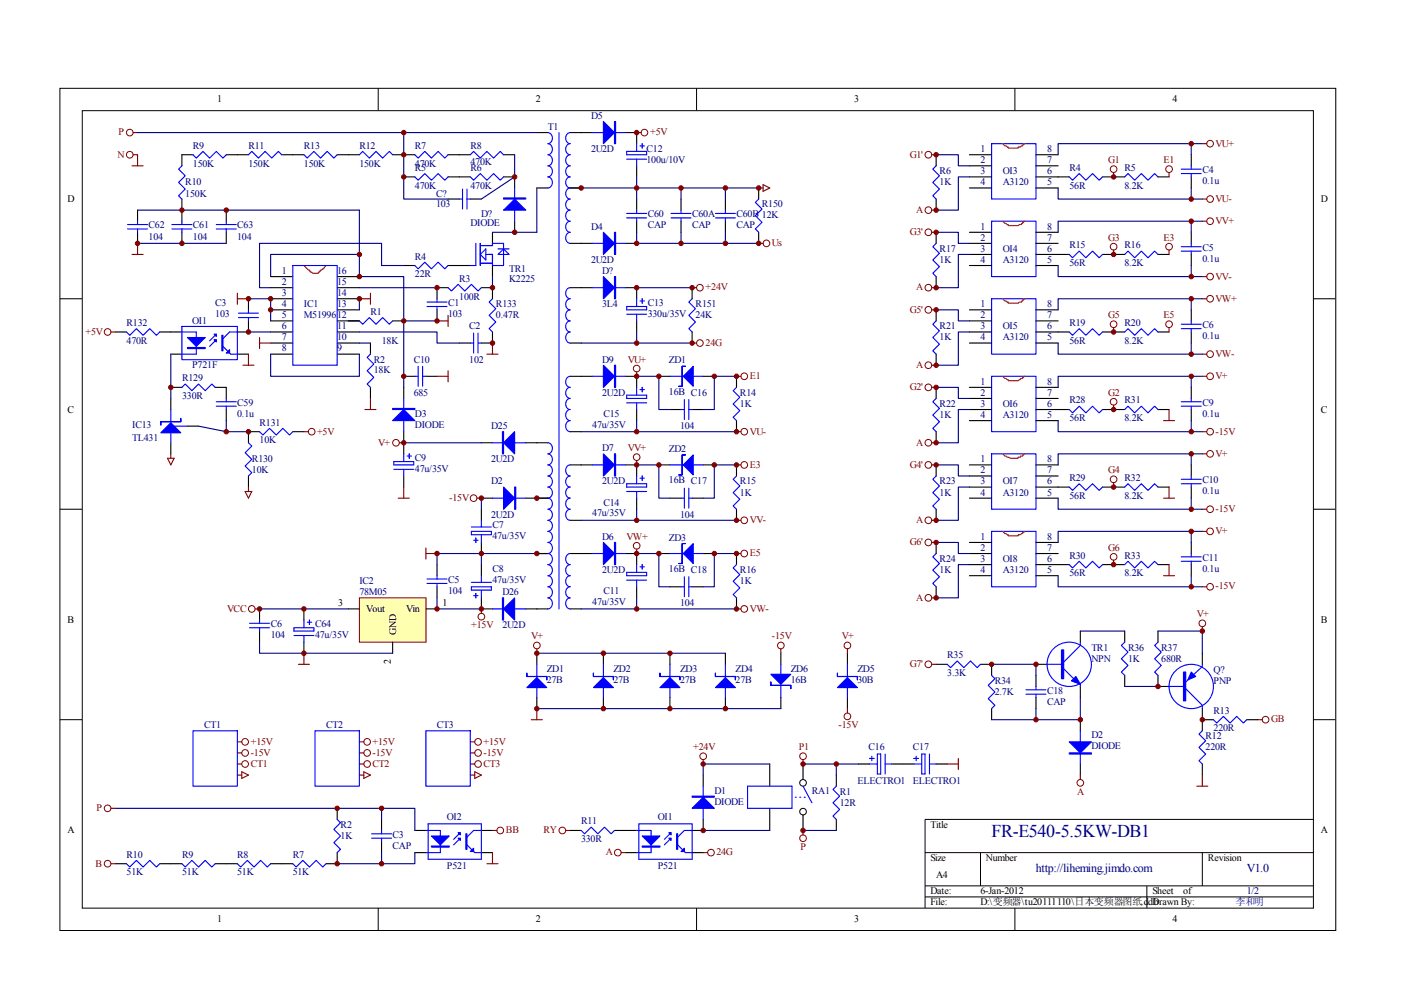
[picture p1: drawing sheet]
<svg xmlns="http://www.w3.org/2000/svg" width="297mm" height="210mm" viewBox="0 0 297 210" stroke-linecap="round" stroke-linejoin="round" font-family="sans-serif">
<defs><g id="words">
<text font-size="3.8" fill="#000080" x="210.2" y="177.5">FR-E540-5.5KW-DB1</text>
<g font-size="2.5" fill="#000080">
<text x="219.6" y="184.8">http://liheming.jimdo.com</text>
<text x="264.3" y="184.8">V1.0</text>
</g>
<g font-size="2.1">
<text x="46.1" y="21.7">1</text>
<text x="113.6" y="21.7">2</text>
<text x="181.1" y="21.7">3</text>
<text x="248.6" y="21.7">4</text>
<text x="14.3" y="42.8">D</text>
<text x="280.1" y="42.8">D</text>
<text x="14.3" y="87.5">C</text>
<text x="280.1" y="87.5">C</text>
<text x="71.7" y="128.5">3</text>
<text x="77.6" y="129.7">Vout</text>
<text x="86.1" y="129.7">Vin</text>
<text x="93.8" y="128.5">1</text>
<text x="14.3" y="132.1">B</text>
<text x="84" y="134.7" transform="rotate(-90 84 134.7)">GND</text>
<text x="280.1" y="132.1">B</text>
<text x="82.9" y="140.8" transform="rotate(-90 82.9 140.8)">2</text>
<text x="14.3" y="176.7">A</text>
<text x="197.3" y="175.5">Title</text>
<text x="280.1" y="176.7">A</text>
<text x="197.3" y="182.6">Size</text>
<text x="209" y="182.6">Number</text>
<text x="256.1" y="182.6">Revision</text>
<text x="197.3" y="189.6">Date:</text>
<text x="197.3" y="192">File:</text>
<text x="198.5" y="186.1">A4</text>
<text x="207.9" y="189.6">6-Jan-2012</text>
<text x="207.9" y="192">D:\变频器\tu20111110\日本变频器图纸.ddb</text>
<text x="244.3" y="189.6">Sheet</text>
<text x="244.3" y="192">Drawn By:</text>
<text x="250.9" y="189.6">of</text>
<text x="46.1" y="195.5">1</text>
<text x="113.6" y="195.5">2</text>
<text x="181.1" y="195.5">3</text>
<text x="248.6" y="195.5">4</text>
</g>
<g font-size="2.1" fill="#800000">
<text x="25.1" y="28.7">P</text>
<text x="137.8" y="28.7">+5V</text>
<text x="24.9" y="33.5">N</text>
<text x="192.9" y="33.5">G1'</text>
<text x="234.9" y="34.6">G1</text>
<text x="246.7" y="34.6">E1</text>
<text x="257.7" y="31.1">VU+</text>
<text x="194.2" y="45.1">A</text>
<text x="257.7" y="42.8">VU-</text>
<text x="257.7" y="47.5">VV+</text>
<text x="163.7" y="52.2">Us</text>
<text x="192.9" y="49.9">G3'</text>
<text x="234.9" y="51.1">G3</text>
<text x="246.7" y="51.1">E3</text>
<text x="257.7" y="59.3">VV-</text>
<text x="149.6" y="61.6">+24V</text>
<text x="194.2" y="61.6">A</text>
<text x="257.7" y="63.9">VW+</text>
<text x="18.1" y="71">+5V</text>
<text x="192.9" y="66.3">G5'</text>
<text x="234.9" y="67.5">G5</text>
<text x="246.7" y="67.5">E5</text>
<text x="133.1" y="76.9">VU+</text>
<text x="149.6" y="73.3">24G</text>
<text x="257.7" y="75.7">VW-</text>
<text x="159" y="80.4">E1</text>
<text x="192.9" y="82.7">G2'</text>
<text x="194.2" y="78.1">A</text>
<text x="234.9" y="83.9">G2</text>
<text x="257.7" y="80.4">V+</text>
<text x="67.2" y="92.1">+5V</text>
<text x="80.2" y="94.5">V+</text>
<text x="133.1" y="95.7">VV+</text>
<text x="159" y="92.1">VU-</text>
<text x="194.2" y="94.5">A</text>
<text x="257.7" y="92.1">-15V</text>
<text x="159" y="99.2">E3</text>
<text x="192.9" y="99.2">G4'</text>
<text x="234.9" y="100.3">G4</text>
<text x="257.7" y="96.9">V+</text>
<text x="95.2" y="106.2">-15V</text>
<text x="159" y="110.9">VV-</text>
<text x="194.2" y="110.9">A</text>
<text x="257.7" y="108.6">-15V</text>
<text x="257.7" y="113.3">V+</text>
<text x="132.8" y="114.5">VW+</text>
<text x="159" y="118">E5</text>
<text x="192.9" y="115.6">G6'</text>
<text x="234.9" y="116.8">G6</text>
<text x="257.7" y="125">-15V</text>
<text x="48.2" y="129.7">VCC</text>
<text x="159" y="129.7">VW-</text>
<text x="194.2" y="127.4">A</text>
<text x="253.7" y="130.9">V+</text>
<text x="99.9" y="133.2">+15V</text>
<text x="112.6" y="135.6">V+</text>
<text x="163.7" y="135.6">-15V</text>
<text x="178.5" y="135.6">V+</text>
<text x="192.9" y="141.5">G7'</text>
<text x="177.8" y="154.4">-15V</text>
<text x="269.5" y="153.2">GB</text>
<text x="53.2" y="157.9">+15V</text>
<text x="53.2" y="160.3">-15V</text>
<text x="79" y="157.9">+15V</text>
<text x="79" y="160.3">-15V</text>
<text x="102.5" y="157.9">+15V</text>
<text x="102.5" y="160.3">-15V</text>
<text x="147" y="159.1">+24V</text>
<text x="169.3" y="159.1">P1</text>
<text x="53.2" y="162.6">CT1</text>
<text x="79" y="162.6">CT2</text>
<text x="102.5" y="162.6">CT3</text>
<text x="20.5" y="172">P</text>
<text x="228.3" y="168.5">A</text>
<text x="107.3" y="176.7">BB</text>
<text x="115.2" y="176.7">RY</text>
<text x="20.2" y="183.7">B</text>
<text x="128.4" y="181.4">A</text>
<text x="151.9" y="181.4">24G</text>
<text x="169.8" y="180.2">P</text>
</g>
<g font-size="2.1" fill="#000080">
<text x="116.2" y="27.5">T1</text>
<text x="125.3" y="25.2">D5</text>
<text x="40.9" y="31.5">R9</text>
<text x="40.9" y="35.3">150K</text>
<text x="52.7" y="31.5">R11</text>
<text x="52.7" y="35.3">150K</text>
<text x="64.4" y="31.5">R13</text>
<text x="64.4" y="35.3">150K</text>
<text x="76.2" y="31.5">R12</text>
<text x="76.2" y="35.3">150K</text>
<text x="88" y="31.5">R7</text>
<text x="88" y="35.3">470K</text>
<text x="99.7" y="31.5">R8</text>
<text x="99.7" y="35.1">470K</text>
<text x="125.3" y="32.3">2U2D</text>
<text x="137.1" y="32.3">C12</text>
<text x="137.1" y="34.6">100u/10V</text>
<text x="207.9" y="32.3">1</text>
<text x="207.9" y="34.6">2</text>
<text x="222" y="34.6">7</text>
<text x="222" y="32.3">8</text>
<text x="39.3" y="39.3">R10</text>
<text x="39.3" y="41.7">150K</text>
<text x="88" y="36.3">R5</text>
<text x="88" y="40">470K</text>
<text x="92.5" y="41.7">C?</text>
<text x="99.7" y="36.3">R6</text>
<text x="99.7" y="40">470K</text>
<text x="199.2" y="36.9">R6</text>
<text x="199.2" y="39.3">1K</text>
<text x="207.9" y="36.9">3</text>
<text x="207.9" y="39.3">4</text>
<text x="212.6" y="36.9">OI3</text>
<text x="212.6" y="39.3">A3120</text>
<text x="222" y="39.3">5</text>
<text x="222" y="36.9">6</text>
<text x="226.7" y="36.3">R4</text>
<text x="226.7" y="40">56R</text>
<text x="238.4" y="36.3">R5</text>
<text x="238.4" y="40">8.2K</text>
<text x="254.9" y="36.7">C4</text>
<text x="254.9" y="39">0.1u</text>
<text x="92.5" y="44">103</text>
<text x="102" y="45.9">D?</text>
<text x="137.3" y="46.1">C60</text>
<text x="146.7" y="46.1">C60A</text>
<text x="156.1" y="46.1">C60B 12K</text>
<text x="161.5" y="44">R150</text>
<text x="31.5" y="48.4">C62</text>
<text x="31.5" y="50.8">104</text>
<text x="40.9" y="48.4">C61</text>
<text x="40.9" y="50.8">104</text>
<text x="50.3" y="48.4">C63</text>
<text x="50.3" y="50.8">104</text>
<text x="99.7" y="48">DIODE</text>
<text x="125.3" y="48.7">D4</text>
<text x="137.3" y="48.4">CAP</text>
<text x="146.7" y="48.4">CAP</text>
<text x="156.1" y="48.4">CAP</text>
<text x="199.2" y="53.4">R17</text>
<text x="207.9" y="48.7">1</text>
<text x="207.9" y="51.1">2</text>
<text x="207.9" y="53.4">3</text>
<text x="212.6" y="53.4">OI4</text>
<text x="222" y="53.4">6</text>
<text x="222" y="51.1">7</text>
<text x="222" y="48.7">8</text>
<text x="226.7" y="52.7">R15</text>
<text x="238.4" y="52.7">R16</text>
<text x="254.9" y="53.2">C5</text>
<text x="59.8" y="58.1">1</text>
<text x="71.5" y="58.1">16</text>
<text x="88" y="55">R4</text>
<text x="88" y="58.8">22R</text>
<text x="97.4" y="59.7">R3</text>
<text x="107.9" y="57.6">TR1</text>
<text x="107.9" y="59.7">K2225</text>
<text x="125.3" y="55.7">2U2D</text>
<text x="127.7" y="58.1">D?</text>
<text x="199.2" y="55.7">1K</text>
<text x="207.9" y="55.7">4</text>
<text x="212.6" y="55.7">A3120</text>
<text x="222" y="55.7">5</text>
<text x="226.7" y="56.4">56R</text>
<text x="238.4" y="56.4">8.2K</text>
<text x="254.9" y="55.5">0.1u</text>
<text x="45.6" y="64.9">C3</text>
<text x="59.8" y="60.5">2</text>
<text x="59.8" y="62.8">3</text>
<text x="59.8" y="65.1">4</text>
<text x="64.4" y="65.1">IC1</text>
<text x="71.5" y="65.1">13</text>
<text x="71.5" y="62.8">14</text>
<text x="71.5" y="60.5">15</text>
<text x="95" y="64.9">C1</text>
<text x="97.4" y="63.5">100R</text>
<text x="105.2" y="65.1">R133</text>
<text x="127.7" y="65.1">3L4</text>
<text x="137.3" y="64.9">C13</text>
<text x="147.5" y="65.1">R151</text>
<text x="207.9" y="65.1">1</text>
<text x="222" y="65.1">8</text>
<text x="26.8" y="69.1">R132</text>
<text x="40.7" y="68.7">OI1</text>
<text x="45.6" y="67.2">103</text>
<text x="59.8" y="67.5">5</text>
<text x="59.8" y="69.8">6</text>
<text x="64.4" y="67.5">M5199612</text>
<text x="71.5" y="69.8">11</text>
<text x="78.6" y="66.7">R1</text>
<text x="95" y="67.2">103</text>
<text x="99.5" y="69.8">C2</text>
<text x="105.2" y="67.5">0.47R</text>
<text x="137.3" y="67.2">330u/35V</text>
<text x="147.5" y="67.5">24K</text>
<text x="199.2" y="69.8">R21</text>
<text x="207.9" y="67.5">2</text>
<text x="207.9" y="69.8">3</text>
<text x="212.6" y="69.8">OI5</text>
<text x="222" y="69.8">6</text>
<text x="222" y="67.5">7</text>
<text x="226.7" y="69.1">R19</text>
<text x="238.4" y="69.1">R20</text>
<text x="254.9" y="69.6">C6</text>
<text x="254.9" y="71.9">0.1u</text>
<text x="26.8" y="72.9">470R</text>
<text x="59.8" y="72.2">7</text>
<text x="59.8" y="74.5">8</text>
<text x="71.5" y="74.5">9</text>
<text x="71.5" y="72.2">10</text>
<text x="79.2" y="76.9">R2</text>
<text x="80.9" y="72.9">18K</text>
<text x="87.7" y="76.9">C10</text>
<text x="99.5" y="76.9">102</text>
<text x="127.7" y="76.9">D9</text>
<text x="141.8" y="77.1">ZD1</text>
<text x="199.2" y="72.2">1K</text>
<text x="207.9" y="72.2">4</text>
<text x="212.6" y="72.2">A3120</text>
<text x="222" y="72.2">5</text>
<text x="226.7" y="72.9">56R</text>
<text x="238.4" y="72.9">8.2K</text>
<text x="38.6" y="80.9">R129</text>
<text x="40.7" y="78.1">P721F</text>
<text x="79.2" y="79.2">18K</text>
<text x="87.7" y="83.9">685</text>
<text x="127.7" y="83.9">2U2D</text>
<text x="141.8" y="83.7">16B C16</text>
<text x="156.9" y="83.9">R14</text>
<text x="207.9" y="81.5">1</text>
<text x="207.9" y="83.9">2</text>
<text x="222" y="83.9">7</text>
<text x="222" y="81.5">8</text>
<text x="38.6" y="84.6">330R</text>
<text x="50.3" y="86">C59</text>
<text x="50.3" y="88.4">0.1u</text>
<text x="88" y="88.4">D3</text>
<text x="127.9" y="88.4">C15</text>
<text x="156.9" y="86.3">1K</text>
<text x="199.2" y="86.3">R22</text>
<text x="199.2" y="88.6">1K</text>
<text x="207.9" y="86.3">3</text>
<text x="207.9" y="88.6">4</text>
<text x="212.6" y="86.3">OI6</text>
<text x="212.6" y="88.6">A3120</text>
<text x="222" y="88.6">5</text>
<text x="222" y="86.3">6</text>
<text x="226.7" y="85.5">R28</text>
<text x="226.7" y="89.3">56R</text>
<text x="238.4" y="85.5">R31</text>
<text x="238.4" y="89.3">8.2K</text>
<text x="254.9" y="86">C9</text>
<text x="254.9" y="88.4">0.1u</text>
<text x="28" y="90.7">IC13</text>
<text x="28" y="93.6">TL431</text>
<text x="55" y="90.3">R131</text>
<text x="55" y="94">10K</text>
<text x="88" y="90.7">DIODE</text>
<text x="104.1" y="90.9">D25</text>
<text x="125.6" y="90.7">47u/35V</text>
<text x="127.7" y="95.7">D7</text>
<text x="141.8" y="95.9">ZD2</text>
<text x="144.2" y="90.9">104</text>
<text x="53.4" y="98">R130</text>
<text x="53.4" y="100.3">10K</text>
<text x="88" y="97.8">C9</text>
<text x="88" y="100.1">47u/35V</text>
<text x="104.1" y="98">2U2D</text>
<text x="207.9" y="98">1</text>
<text x="207.9" y="100.3">2</text>
<text x="222" y="100.3">7</text>
<text x="222" y="98">8</text>
<text x="104.1" y="102.7">D2</text>
<text x="127.7" y="102.7">2U2D</text>
<text x="127.9" y="107.2">C14</text>
<text x="141.8" y="102.5">16B C17</text>
<text x="156.9" y="102.7">R15</text>
<text x="156.9" y="105.1">1K</text>
<text x="199.2" y="102.7">R23</text>
<text x="199.2" y="105.1">1K</text>
<text x="207.9" y="102.7">3</text>
<text x="207.9" y="105.1">4</text>
<text x="212.6" y="102.7">OI7</text>
<text x="212.6" y="105.1">A3120</text>
<text x="222" y="105.1">5</text>
<text x="222" y="102.7">6</text>
<text x="226.7" y="102">R29</text>
<text x="226.7" y="105.8">56R</text>
<text x="238.4" y="102">R32</text>
<text x="238.4" y="105.8">8.2K</text>
<text x="254.9" y="102.5">C10</text>
<text x="254.9" y="104.8">0.1u</text>
<text x="104.1" y="109.7">2U2D</text>
<text x="104.4" y="111.9">C7</text>
<text x="125.6" y="109.5">47u/35V</text>
<text x="144.2" y="109.7">104</text>
<text x="104.4" y="114.2">47u/35V</text>
<text x="127.7" y="114.5">D6</text>
<text x="141.8" y="114.7">ZD3</text>
<text x="199.2" y="119.1">R24</text>
<text x="207.9" y="114.5">1</text>
<text x="207.9" y="116.8">2</text>
<text x="207.9" y="119.1">3</text>
<text x="212.6" y="119.1">OI8</text>
<text x="222" y="119.1">6</text>
<text x="222" y="116.8">7</text>
<text x="222" y="114.5">8</text>
<text x="226.7" y="118.5">R30</text>
<text x="238.4" y="118.5">R33</text>
<text x="254.9" y="118.9">C11</text>
<text x="76.2" y="123.9">IC2</text>
<text x="95" y="123.6">C5</text>
<text x="95" y="125.9">104</text>
<text x="104.4" y="121.3">C8</text>
<text x="104.4" y="123.6">47u/35V</text>
<text x="127.7" y="121.5">2U2D</text>
<text x="127.9" y="125.9">C11</text>
<text x="141.8" y="121.3">16B C18</text>
<text x="156.9" y="121.5">R16</text>
<text x="156.9" y="123.9">1K</text>
<text x="199.2" y="121.5">1K</text>
<text x="207.9" y="121.5">4</text>
<text x="212.6" y="121.5">A3120</text>
<text x="222" y="121.5">5</text>
<text x="226.7" y="122.2">56R</text>
<text x="238.4" y="122.2">8.2K</text>
<text x="254.9" y="121.3">0.1u</text>
<text x="76.2" y="126.2">78M05</text>
<text x="106.5" y="126.2">D26</text>
<text x="125.6" y="128.3">47u/35V</text>
<text x="144.2" y="128.5">104</text>
<text x="57.4" y="133">C6</text>
<text x="57.4" y="135.3">104</text>
<text x="66.8" y="133">C64</text>
<text x="66.8" y="135.3">47u/35V</text>
<text x="106.5" y="133.2">2U2D</text>
<text x="231.4" y="137.9">TR1</text>
<text x="239.2" y="137.9">R36</text>
<text x="246.2" y="137.9">R37</text>
<text x="115.9" y="142.4">ZD1</text>
<text x="130" y="142.4">ZD2</text>
<text x="144.2" y="142.4">ZD3</text>
<text x="156" y="142.4">ZD4</text>
<text x="167.6" y="142.4">ZD6</text>
<text x="181.8" y="142.4">ZD5</text>
<text x="200.8" y="139.5">R35</text>
<text x="200.8" y="143.4">3.3K</text>
<text x="231.4" y="140.3">NPN</text>
<text x="239.2" y="140.3">1K</text>
<text x="246.2" y="140.3">680R</text>
<text x="257.3" y="142.6">Q?</text>
<text x="115.9" y="144.7">27B</text>
<text x="130" y="144.7">27B</text>
<text x="144.2" y="144.7">27B</text>
<text x="156" y="144.7">27B</text>
<text x="167.6" y="144.7">16B</text>
<text x="181.8" y="144.7">30B</text>
<text x="210.9" y="145">R34</text>
<text x="210.9" y="147.3">2.7K</text>
<text x="222" y="147.1">C18</text>
<text x="222" y="149.5">CAP</text>
<text x="257.3" y="145">PNP</text>
<text x="43.3" y="154.4">CT1</text>
<text x="69.2" y="154.4">CT2</text>
<text x="92.6" y="154.4">CT3</text>
<text x="257.3" y="151.3">R13</text>
<text x="257.3" y="155">220R</text>
<text x="184.1" y="159.1">C16</text>
<text x="193.5" y="159.1">C17</text>
<text x="231.4" y="156.5">D2</text>
<text x="231.4" y="158.8">DIODE</text>
<text x="255.6" y="156.7">R12</text>
<text x="255.6" y="159.1">220R</text>
<text x="181.8" y="166.1">ELECTRO1</text>
<text x="193.5" y="166.1">ELECTRO1</text>
<text x="94.7" y="173.8">OI2</text>
<text x="139.4" y="173.8">OI1</text>
<text x="151.5" y="168.2">D1</text>
<text x="151.5" y="170.6">DIODE</text>
<text x="172.1" y="168.2">RA1</text>
<text x="178.1" y="168.5">R1</text>
<text x="178.1" y="170.8">12R</text>
<text x="72.2" y="175.5">R2</text>
<text x="72.2" y="177.9">1K</text>
<text x="83.2" y="177.6">C3</text>
<text x="123.2" y="174.8">R11</text>
<text x="123.2" y="178.6">330R</text>
<text x="26.8" y="181.9">R10</text>
<text x="26.8" y="185.6">51K</text>
<text x="38.6" y="181.9">R9</text>
<text x="38.6" y="185.6">51K</text>
<text x="50.3" y="181.9">R8</text>
<text x="50.3" y="185.6">51K</text>
<text x="62.1" y="181.9">R7</text>
<text x="62.1" y="185.6">51K</text>
<text x="83.2" y="180">CAP</text>
<text x="94.7" y="184.2">P521</text>
<text x="139.4" y="184.2">P521</text>
<text x="262" y="192">李和明</text>
<text x="264.3" y="189.6">1/2</text>
</g>
</g></defs>
<g fill="none" stroke="#000" stroke-width=".21">
<path d="M12.7 18.7h270.5v178.6h-270.5zM80.2 18.7v4.7M147.7 18.7v4.7M215.2 18.7v4.7M17.4 23.5h261.1v169h-261.1zM12.7 63.3h4.7M278.4 63.3h4.7M12.7 108h4.7M278.4 108h4.7M12.7 152.6h4.7M278.4 152.6h4.7M278.4 173.7h-82.3v18.8"/>
<path d="M80.2 192.5v4.7M147.7 192.5v4.7M196.1 180.8h82.3M196.1 187.8h82.3M196.1 190.2h82.3M207.9 180.8v7M215.2 192.5v4.7M243.2 187.8v4.7M254.9 180.8v7"/>
</g>
<g fill="none" stroke="#000" stroke-width=".23">
<path d="M73.8 32.8h2.4M83.2 32.8h2.4M97.4 32.8h2.3M106.8 32.8h2.3M109.1 37.5v2.4M123.2 28.1h2.4M132.6 28.1h2.4v2.4M135 35.2v2.3M29.2 44.6v2.3M29.2 49.3v2.3M38.6 44.6v2.3M38.6 49.3v2.3"/>
<path d="M48 44.6v2.3M48 49.3v2.3M57.4 58.6h4.7M71.5 58.6h4.7M85.6 56.3h2.4M95 56.3h4.7M95 42.2h2.4M99.7 42.2h2.4M104.4 49.3v2.3M104.4 56.3v2.3M109.1 46.9v2.4M123.2 51.6h2.4"/>
<path d="M132.6 51.6h2.4M24.5 70.4h2.3M33.9 70.4h4.7M36.2 75.1h2.4M50.3 75.1h2.4M52.7 68v2.4h-2.4M52.7 63.3v2.4M57.4 61h4.7M57.4 63.3h4.7M57.4 65.7h4.7M57.4 68h4.7M57.4 70.4h4.7"/>
<path d="M57.4 72.7h4.7M57.4 75.1h4.7M71.5 61h4.7M71.5 63.3h4.7M71.5 65.7h4.7M71.5 68h4.7M71.5 70.4h4.7M71.5 72.7h4.7M71.5 75.1h4.7M78.5 72.7v2.4M83.2 68h2.4M85.6 79.8h2.4"/>
<path d="M90.3 79.8h2.4M92.7 65.7v2.3M95 61h-2.3v2.3M97.4 72.7h2.3M102.1 61h2.3v2.3M104.4 70.4v2.3h-2.3M123.2 61h2.4M123.2 79.8h2.4M132.6 61h2.4v2.3M132.6 79.8h2.4M135 68v2.4M36.2 82.1h2.4"/>
<path d="M45.6 82.1h2.4v2.4M48 86.8v2.4M55 91.5h-2.3v2.4M62.1 91.5h2.3M78.5 82.1v2.4M85.6 82.1v2.4M85.6 91.5v2.4M52.7 100.9v2.4M102.1 105.6h2.3M111.5 105.6h2.3M113.8 117.4h2.4M113.8 129.1h2.4"/>
</g>
<path d="M64.4 56.3l1 .9h.2v.3h.2v.2h.3l.2 .2h1.2v-.2l.5-.2v-.3l.7-.2v-.2l.4-.5" fill="none" stroke="#f00" stroke-width=".23"/>
<g fill="none" stroke="#00f" stroke-width=".23">
<path d="M76.2 32.8l.7-.7 1.4 1.4 1.4-1.4 1.4 1.4 1.4-1.4 .7 .7M99.7 32.8l.7-.7 1.4 1.4 1.4-1.4 1.4 1.4 1.5-1.4 .7 .7M109.1 39.9v7M118.5 28.1v101M125.6 28.1h7M132.9 32.1h4.2v.7h-4.2zM132.9 33.7h4.2M135 30.5v1.6M135 33.7v1.5M135.7 30.9h.9M136.2 30.5v.9M27 47.6h4.3"/>
<path d="M27 48.5h4.3M29.2 46.9v.7M29.2 48.5v.8M36.4 47.6h4.3M36.4 48.5h4.3M38.6 46.9v.7M38.6 48.5v.8M45.9 47.6h4.2M45.9 48.5h4.2M48 46.9v.7M48 48.5v.8M62.1 56.3h9.4v21.1h-9.4z"/>
<path d="M88 56.3l.7 .7 1.4-1.4 1.4 1.4 1.4-1.4 1.4 1.4 .7-.7M97.4 42.2h.7M98.1 40.1v4.2M99 42.2h.7M99 40.1v4.2M100.9 51.6v4.7h-1.2M101.8 52.1h2.6v-.5h2.4v4.7h-2.4v-2.4h-1.4M101.8 51.6v4.7M101.8 55.8h2.6M101.8 53.9l1.2-1.1v2.3zM105.6 53.9l1.2-1.1 1.1 1.1zM105.6 52.8h2.3"/>
<path d="M125.6 51.6h7M26.8 70.4l.7 .7 1.4-1.4 1.4 1.4 1.4-1.4 1.5 1.4 .7-.7M38.6 69.2h11.7v7.1h-11.7zM38.6 70.4h3v4.7h-3M45.9 72l-1.5 1.4M45.9 70.9l-1.5 1.4M47.3 73.4l1.6 1.7h1.4M50.3 70.4h-1.6l-1.4 1.4M50.6 67.3h4.2M50.6 66.4h4.2M52.7 65.7v.7M52.7 67.3v.7"/>
<path d="M76.2 68l.7 .7 1.4-1.4 1.4 1.4 1.4-1.4 1.4 1.4 .7-.7M78.5 75.1l-.7 .7 1.5 1.4-1.5 1.4 1.5 1.4-1.5 1.4 .7 .7M88 79.8h.7M88.7 77.7v4.2M89.6 79.8h.7M89.6 77.7v4.2M90.5 65h4.3M90.5 64h4.3M92.7 63.3v.7M92.7 65v.7M95 61l.7 .7 1.4-1.4 1.4 1.4 1.4-1.4 1.5 1.4 .7-.7M99.7 72.7h.7"/>
<path d="M100.4 70.6v4.3M101.4 72.7h.7M101.4 70.6v4.3M104.4 63.3l-.7 .7 1.4 1.5-1.4 1.4 1.4 1.4-1.4 1.4 .7 .7M125.6 79.8h7M125.6 61h7M132.9 65h4.2v.7h-4.2zM132.9 66.6h4.2M135 63.3v1.7M135 66.6v1.4M135.7 63.8h.9M136.2 63.3v1"/>
<path d="M38.6 82.1l.7-.7 1.4 1.4 1.4-1.4 1.4 1.4 1.4-1.4 .7 .7M45.9 85.2h4.2M45.9 86.1h4.2M48 84.5v.7M48 86.1v.7M52.7 93.9l.7 .7-1.4 1.4 1.4 1.4-1.4 1.4 1.4 1.4-.7 .7M55 91.5l.7 .7 1.4-1.4 1.5 1.4 1.4-1.4 1.4 1.4 .7-.7M85.6 84.5v7M104.4 105.6h7.1M116.2 117.4a1.2 1.2 0 0 1 .9 1.1 1.2 1.2 0 0 1-.9 1.2 1.2 1.2 0 0 1 .9 1.2 1.2 1.2 0 0 1-.9 1.2 1.2 1.2 0 0 1 .9 1.1 1.2 1.2 0 0 1-.9 1.2 1.2 1.2 0 0 1 .9 1.2 1.2 1.2 0 0 1-.9 1.2M116.2 126.8a1.2 1.2 0 0 1 .9 1.1 1.2 1.2 0 0 1-.9 1.2"/>
</g>
<g fill="none" stroke="#000080" stroke-width=".23">
<path d="M57.4 58.6v-4.7h18.8v4.7h9.4v23.5M76.2 44.6v9.3M85.6 56.3h-4.7v-4.7h-25.9v9.4h2.4M104.4 58.6v2.4M104.4 49.3h9.4M52.7 63.3h4.7v4.7M52.7 70.4h4.7M57.4 75.1v4.7h18.8v-4.7M76.2 70.4h16.5v2.3h4.7M76.2 63.3v2.4M76.2 61h16.5M76.2 72.7h2.3"/>
<path d="M85.6 68h7.1"/>
</g>
<g fill="#00f" stroke="#00f" stroke-width=".23">
<path d="M39.7 71.6h3.8l-1.9 1.8z"/>
<path d="M45.4 70.9h.5v.4z"/>
<path d="M45.4 72h.5v.5z"/>
<path d="M48.7 74.1v.8h-.7z"/>
<path d="M109.1 42.2l2.4 2.4h-4.7z"/>
<path d="M85.6 86.8l2.4 2.4h-4.8z"/>
<path d="M127.9 25.8l2.4 2.3-2.4 2.4z"/>
<path d="M127.9 49.3l2.4 2.3-2.4 2.3z"/>
<path d="M127.9 58.6l2.4 2.4-2.4 2.3z"/>
<path d="M127.9 77.4l2.4 2.4-2.4 2.3z"/>
<path d="M106.8 103.3l2.3 2.3-2.3 2.4z"/>
<path d="M39.7 73.7h3.8v.2h-3.8z" fill-rule="evenodd"/>
<path d="M47 71.1h.3v3.3h-.3z" fill-rule="evenodd"/>
<path d="M106.8 42h4.7v.2h-4.7z" fill-rule="evenodd"/>
<path d="M83.2 86.6h4.8v.2h-4.8z" fill-rule="evenodd"/>
<path d="M130.3 25.8h.2v4.7h-.2z" fill-rule="evenodd"/>
<path d="M130.3 49.3h.2v4.6h-.2z" fill-rule="evenodd"/>
<path d="M130.3 58.6h.2v4.7h-.2z" fill-rule="evenodd"/>
<path d="M130.3 77.4h.2v4.7h-.2z" fill-rule="evenodd"/>
<path d="M109.1 103.3h.3v4.7h-.3z" fill-rule="evenodd"/>
</g>
<g fill="none" stroke="#800000" stroke-width=".23">
<path d="M135 28.1h.9M160.9 39.9h.9M161.8 39.2l1.4 .7-1.4 .7zM28 53.9h2.3M29.2 51.6v2.3M160.9 51.6h.9M23.5 70.4h1M50.3 63.3h2.4M50.3 62.2v2.3M51.5 77.4h2.4M52.7 75.1v2.3M55 71.6v2.3"/>
<path d="M55 72.7h2.4M76.2 63.3h2.3M78.5 62.2v2.3M92.7 68h2.3M92.7 79.8h2.3M95 66.9v2.3M95 78.6v2.4M103.2 75.1h2.4M104.4 72.7v2.4M35.5 97.2h1.4l-.7 1.4zM36.2 96.2v1M64.4 91.5h1"/>
<path d="M77.4 86.8h2.3M78.5 84.5v2.3M52 104.2h1.4l-.7 1.4zM52.7 103.3v.9M90.3 116.2v2.3M90.3 117.4h2.4"/>
</g>
<g fill="none" stroke="#800000" stroke-width=".21">
<circle cx="136.6" cy="28.1" r=".7"/>
<circle cx="162.5" cy="51.6" r=".71"/>
<circle cx="22.8" cy="70.4" r=".7"/>
<circle cx="66.1" cy="91.5" r=".7"/>
</g>
<path d="M76.3 126.8h14v9.4h-14z" fill="#ffffb0"/>
<g fill="none" stroke="#800000" stroke-width=".21">
<path d="M76.2 126.8h14.1v9.4h-14.1z"/>
<circle cx="27.5" cy="32.8" r=".71"/>
<circle cx="27.5" cy="28.1" r=".71"/>
<circle cx="196.8" cy="32.8" r=".71"/>
<circle cx="236.1" cy="35.9" r=".71"/>
<circle cx="247.9" cy="35.9" r=".71"/>
<circle cx="256.6" cy="30.5" r=".71"/>
<circle cx="196.8" cy="49.2" r=".71"/>
<circle cx="196.8" cy="44.6" r=".71"/>
<circle cx="236.1" cy="52.3" r=".71"/>
<circle cx="247.9" cy="52.3" r=".71"/>
<circle cx="256.6" cy="46.9" r=".71"/>
<circle cx="256.6" cy="58.6" r=".71"/>
<circle cx="256.6" cy="42.2" r=".71"/>
<circle cx="135" cy="78.1" r=".7"/>
<circle cx="148.4" cy="61" r=".7"/>
<circle cx="148.4" cy="72.7" r=".7"/>
<circle cx="157.8" cy="79.8" r=".71"/>
<circle cx="196.8" cy="65.7" r=".71"/>
<circle cx="196.8" cy="61" r=".71"/>
<circle cx="196.8" cy="77.4" r=".71"/>
<circle cx="236.1" cy="68.7" r=".71"/>
<circle cx="247.9" cy="68.7" r=".71"/>
<circle cx="256.6" cy="79.8" r=".71"/>
<circle cx="256.6" cy="75.1" r=".71"/>
<circle cx="256.6" cy="63.3" r=".71"/>
<circle cx="84" cy="93.9" r=".71"/>
<circle cx="135" cy="96.9" r=".7"/>
<circle cx="157.8" cy="98.6" r=".71"/>
<circle cx="157.8" cy="91.5" r=".71"/>
<circle cx="196.8" cy="82.1" r=".71"/>
<circle cx="196.8" cy="98.6" r=".71"/>
<circle cx="196.8" cy="93.9" r=".71"/>
<circle cx="236.1" cy="85.2" r=".71"/>
<circle cx="256.6" cy="96.2" r=".71"/>
<circle cx="256.6" cy="91.5" r=".71"/>
<circle cx="100.4" cy="105.6" r=".71"/>
<circle cx="135" cy="115.7" r=".71"/>
<circle cx="157.8" cy="110.3" r=".71"/>
<circle cx="157.8" cy="117.4" r=".71"/>
<circle cx="196.8" cy="110.3" r=".71"/>
<circle cx="196.8" cy="115" r=".71"/>
<circle cx="236.1" cy="101.6" r=".71"/>
<circle cx="236.1" cy="118.1" r=".71"/>
<circle cx="256.6" cy="112.7" r=".71"/>
<circle cx="256.6" cy="108" r=".71"/>
<circle cx="53.4" cy="129.1" r=".71"/>
<circle cx="102.1" cy="130.8" r=".71"/>
<circle cx="113.8" cy="136.9" r=".71"/>
<circle cx="157.8" cy="129.1" r=".71"/>
<circle cx="165.6" cy="136.9" r=".7"/>
<circle cx="179.7" cy="136.9" r=".71"/>
<circle cx="196.8" cy="126.8" r=".71"/>
<circle cx="254.9" cy="132.2" r=".71"/>
<circle cx="256.6" cy="124.4" r=".71"/>
<circle cx="52" cy="157.3" r=".71"/>
<circle cx="52" cy="159.6" r=".71"/>
<circle cx="77.8" cy="157.3" r=".71"/>
<circle cx="77.8" cy="159.6" r=".71"/>
<circle cx="101.4" cy="157.3" r=".71"/>
<circle cx="101.4" cy="159.6" r=".71"/>
<circle cx="179.7" cy="151.9" r=".71"/>
<circle cx="196.8" cy="140.8" r=".71"/>
<circle cx="268.3" cy="152.6" r=".71"/>
<circle cx="22.8" cy="171.4" r=".7"/>
<circle cx="52" cy="162" r=".71"/>
<circle cx="77.8" cy="162" r=".7"/>
<circle cx="101.4" cy="162" r=".7"/>
<circle cx="106.1" cy="176.1" r=".71"/>
<circle cx="119.2" cy="176.1" r=".71"/>
<circle cx="149.1" cy="160.3" r=".71"/>
<circle cx="170.3" cy="160.3" r=".71"/>
<circle cx="170.3" cy="177.7" r=".7"/>
<circle cx="229" cy="166" r=".7"/>
<circle cx="22.8" cy="183.1" r=".7"/>
<circle cx="131" cy="180.8" r=".71"/>
<circle cx="150.7" cy="180.8" r=".71"/>
</g>
<g fill="none" stroke="#000" stroke-width=".23">
<path d="M40.9 32.8h-2.3v2.4M48 32.8h4.7M59.7 32.8h4.7M71.5 32.8h2.3M85.6 32.8h2.4M85.6 37.5h2.4M95 32.8h2.4M95 37.5h4.7M106.8 37.5h2.3M113.8 39.9h2.4M113.8 28.1h2.4M120.9 39.9h2.3"/>
<path d="M120.9 28.1h2.3M160.9 39.9v2.3M198.5 32.8v2.4M205.5 32.8h4.7M205.5 35.2h4.7M205.5 37.5h4.7M205.5 39.9h4.7M219.6 32.8h4.7M219.6 35.2h4.7M219.6 37.5h7.1M219.6 39.9h4.7M233.8 37.5h4.7"/>
<path d="M245.5 37.5h2.4M252.6 32.8v2.4M252.6 37.5v2.4M38.6 42.2v2.4M120.9 51.6h2.3M135 42.2v2.4M135 46.9v2.4M144.4 42.2v2.4M144.4 46.9v2.4M153.8 42.2v2.4M153.8 46.9v2.4M160.9 49.3v2.3"/>
<path d="M198.5 42.2v2.4M198.5 49.3v2.3M198.5 58.6v2.4M205.5 49.3h4.7M205.5 51.6h4.7M205.5 53.9h4.7M205.5 56.3h4.7M219.6 49.3h4.7M219.6 51.6h4.7M219.6 53.9h7.1M219.6 56.3h4.7M233.8 53.9h4.7"/>
<path d="M245.5 53.9h2.4M252.6 49.3v2.3M252.6 53.9v2.4M120.9 79.8h2.3M120.9 72.7h2.3M120.9 61h2.3M135 79.8v2.3M139.7 79.8h2.3M146.7 61v2.3M146.7 70.4v2.3M149.1 79.8h2.3M156.2 79.8v2.3"/>
<path d="M198.5 65.7v2.3M198.5 75.1v2.3M205.5 65.7h4.7M205.5 68h4.7M205.5 70.4h4.7M205.5 72.7h4.7M219.6 65.7h4.7M219.6 68h4.7M219.6 70.4h7.1M219.6 72.7h4.7M233.8 70.4h4.7M245.5 70.4h2.4"/>
<path d="M252.6 65.7v2.3M252.6 70.4v2.3M36.2 84.5v2.3M36.2 93.9v2.3M39.7 90.4h2.4M85.6 93.9v2.3M102.1 93.9h2.3M111.5 93.9h4.7M120.9 98.6h4.7M120.9 91.5h2.3M132.6 98.6h2.4v2.3M135 86.8v2.4"/>
<path d="M139.7 98.6h2.3M142 86.8h2.4M146.7 86.8h2.4M149.1 98.6h2.3M156.2 89.2v2.3M156.2 98.6v2.3M198.5 82.1v2.4M198.5 91.5v2.4M198.5 98.6v2.3M205.5 82.1h4.7M205.5 84.5h4.7M205.5 86.8h4.7"/>
<path d="M205.5 89.2h4.7M205.5 98.6h4.7M219.6 82.1h4.7M219.6 84.5h4.7M219.6 86.8h7.1M219.6 89.2h4.7M219.6 98.6h4.7M233.8 86.8h4.7M245.5 86.8h2.4M252.6 82.1v2.4M252.6 86.8v2.4M252.6 98.6v2.3"/>
<path d="M85.6 100.9v2.4M92.7 119.7v2.4M102.1 108v2.3M102.1 115v2.4M102.1 119.7v2.4M113.8 105.6h2.4M113.8 117.4h2.4M120.9 117.4h4.7M120.9 110.3h2.3M132.6 117.4h2.4v2.3M135 105.6v2.4M139.7 117.4h2.3"/>
<path d="M142 105.6h2.4M146.7 105.6h2.4M149.1 117.4h2.3M156.2 108v2.3M156.2 117.4v2.3M198.5 108v2.3M198.5 115v2.4M205.5 100.9h4.7M205.5 103.3h4.7M205.5 105.6h4.7M205.5 115h4.7M205.5 117.4h4.7"/>
<path d="M205.5 119.7h4.7M219.6 100.9h4.7M219.6 103.3h7.1M219.6 105.6h4.7M219.6 115h4.7M219.6 117.4h4.7M219.6 119.7h7.1M233.8 103.3h4.7M233.8 119.7h4.7M245.5 103.3h2.4M245.5 119.7h2.4M252.6 103.3v2.3"/>
<path d="M252.6 115v2.4M252.6 119.7v2.4M55 129.1v2.4M55 133.8v2.4M64.4 129.1v2.4M64.4 136.2v2.3M73.8 129.1h2.4M83.2 136.2v2.3M90.3 129.1h2.4M92.7 124.4v2.4M102.1 126.8v2.3h2.3M111.5 129.1h2.3"/>
<path d="M113.8 138.5v2.4M120.9 129.1h2.3M127.9 138.5v2.4M135 124.4v2.4M142 124.4h2.4M142 138.5v2.4M146.7 124.4h2.4M153.8 138.5v2.4M156.2 126.8v2.3M165.6 138.5v2.4M179.7 138.5v2.4M198.5 124.4v2.4"/>
<path d="M205.5 122.1h4.7M219.6 122.1h4.7M229 133.8v2.4M238.5 133.8v2.4M245.5 133.8v2.4M254.9 138.5v2.4M113.8 147.9v2.3M127.9 147.9v2.3M142 147.9v2.3M153.8 147.9v2.3M165.6 147.9v2.3M179.7 147.9v2.3"/>
<path d="M198.5 140.9h2.3M207.9 140.9h2.3v2.3M210.2 150.2v2.4M219.6 140.9h2.4M219.6 143.2v2.3M219.6 147.9v2.3M229 145.5v2.4M229 152.6v2.3M238.5 143.2v2.3M245.5 143.2v2.3h2.4M254.9 150.2v4.7M254.9 152.6h2.4"/>
<path d="M264.3 152.6h2.4M71.5 171.4v2.3M80.9 173.7v2.4M80.9 178.4v2.4M88 176.1h2.3M102.1 176.1h2.3M120.9 176.1h2.3M130.3 176.1h4.7M149.1 173.7v2.4h-2.4M149.1 164.3v2.4M163.2 162v4.7M163.2 171.4v4.7"/>
<path d="M170.3 162v3.3M170.3 172.8v3.3M177.3 164.3v2.4M177.3 173.7v2.4M182 162h2.4M189.1 162h4.7M198.5 162h2.3M229 162v2.3M254.9 162v2.3M24.5 183.1h2.3M33.9 183.1h4.7M45.6 183.1h4.7"/>
<path d="M57.4 183.1h4.7M71.5 180.8v2.3h-2.4M88 180.8h2.3M102.1 180.8h2.3M132.6 180.8h2.4M146.7 180.8h2.4"/>
</g>
<g fill="none" stroke="#00f" stroke-width=".23">
<path d="M38.6 35.2l-.7 .7 1.4 1.4-1.4 1.4 1.4 1.4-1.4 1.4 .7 .7M40.9 32.8l.7 .7 1.4-1.4 1.4 1.4 1.5-1.4 1.4 1.4 .7-.7M52.7 32.8l.7-.7 1.4 1.4 1.4-1.4 1.4 1.4 1.4-1.4 .7 .7M64.4 32.8l.7 .7 1.5-1.4 1.4 1.4 1.4-1.4 1.4 1.4 .7-.7M88 32.8l.7 .7 1.4-1.4 1.4 1.4 1.4-1.4 1.4 1.4 .7-.7M88 37.5l.7 .7 1.4-1.4 1.4 1.4 1.4-1.4 1.4 1.4 .7-.7M99.7 37.5l.7 .7 1.4-1.4 1.4 1.4 1.4-1.4 1.5 1.4 .7-.7M116.2 28.1a1.2 1.2 0 0 1 .9 1.2 1.2 1.2 0 0 1-.9 1.2 1.2 1.2 0 0 1 .9 1.1 1.2 1.2 0 0 1-.9 1.2 1.2 1.2 0 0 1 .9 1.2 1.2 1.2 0 0 1-.9 1.2 1.2 1.2 0 0 1 .9 1.1 1.2 1.2 0 0 1-.9 1.2 1.2 1.2 0 0 1 .9 1.2 1.2 1.2 0 0 1-.9 1.2M120.9 28.1a1.2 1.2 0 0 0-1 1.2 1.2 1.2 0 0 0 1 1.2 1.21 1.21 0 0 0-1 1.1 1.21 1.21 0 0 0 1 1.2 1.2 1.2 0 0 0-1 1.2 1.2 1.2 0 0 0 1 1.2 1.2 1.2 0 0 0-1 1.1 1.2 1.2 0 0 0 1 1.2 1.2 1.2 0 0 0-1 1.2 1.2 1.2 0 0 0 1 1.2 1.2 1.2 0 0 0-1 1.1 1.2 1.2 0 0 0 1 1.2 1.2 1.2 0 0 0-1 1.2 1.2 1.2 0 0 0 1 1.2 1.2 1.2 0 0 0-1 1.1 1.2 1.2 0 0 0 1 1.2 1.21 1.21 0 0 0-1 1.2 1.21 1.21 0 0 0 1 1.2 1.2 1.2 0 0 0-1 1.1 1.2 1.2 0 0 0 1 1.2M198.5 35.2l-.7 .7 1.4 1.4-1.4 1.4 1.4 1.4-1.4 1.4 .7 .7M210.2 30.5h9.4v11.7h-9.4zM226.7 37.5l.7 .7 1.4-1.4 1.4 1.4 1.4-1.4 1.4 1.4 .8-.7"/>
<path d="M238.5 37.5l.7-.7 1.4 1.4 1.4-1.4 1.4 1.4 1.4-1.4 .7 .7M250.4 36.8h4.3M250.4 35.9h4.3M252.6 35.2v.7M252.6 36.8v.7M132.9 45.3h4.2M132.9 46.2h4.2M135 44.6v.7M135 46.2v.7M142.3 45.3h4.2M142.3 46.2h4.2M144.4 44.6v.7"/>
<path d="M144.4 46.2v.7M151.7 45.3h4.2M151.7 46.2h4.2M153.8 44.6v.7M153.8 46.2v.7M160.9 42.2l-.8 .7 1.5 1.4-1.5 1.4 1.5 1.4-1.5 1.4 .8 .8M198.5 51.6l-.7 .7 1.4 1.4-1.4 1.4 1.4 1.4-1.4 1.4 .7 .7M210.2 46.9h9.4v11.7h-9.4zM226.7 53.9l.7 .8 1.4-1.5 1.4 1.5 1.4-1.5 1.4 1.5 .8-.8M238.5 53.9l.7-.7 1.4 1.5 1.4-1.5 1.4 1.5 1.4-1.5 .7 .7M250.4 53.2h4.3M250.4 52.3h4.3"/>
<path d="M252.6 51.6v.7M252.6 53.2v.7M120.9 79.8a1.2 1.2 0 0 0-1 1.2 1.2 1.2 0 0 0 1 1.1 1.2 1.2 0 0 0-1 1.2 1.2 1.2 0 0 0 1 1.2 1.2 1.2 0 0 0-1 1.2 1.2 1.2 0 0 0 1 1.1 1.2 1.2 0 0 0-1 1.2 1.2 1.2 0 0 0 1 1.2 1.2 1.2 0 0 0-1 1.2 1.2 1.2 0 0 0 1 1.1M120.9 65.7a1.2 1.2 0 0 0-1 1.2 1.2 1.2 0 0 0 1 1.1 1.2 1.2 0 0 0-1 1.2 1.2 1.2 0 0 0 1 1.2 1.2 1.2 0 0 0-1 1.2 1.2 1.2 0 0 0 1 1.1M120.9 61a1.2 1.2 0 0 0-1 1.2 1.2 1.2 0 0 0 1 1.1 1.2 1.2 0 0 0-1 1.2 1.2 1.2 0 0 0 1 1.2M142 79.8h7.1M146.7 63.3l-.7 .7 1.4 1.5-1.4 1.4 1.4 1.4-1.4 1.4 .7 .7M198.5 68l-.7 .7 1.4 1.5-1.4 1.4 1.4 1.4-1.4 1.4 .7 .7M210.2 63.3h9.4v11.8h-9.4zM210.2 79.8h9.4v11.7h-9.4zM226.7 70.4l.7 .7 1.4-1.4 1.4 1.4 1.4-1.4 1.4 1.4 .8-.7M238.5 70.4l.7-.7 1.4 1.4 1.4-1.4 1.4 1.4 1.4-1.4 .7 .7"/>
<path d="M250.4 69.7h4.3M250.4 68.7h4.3M252.6 68v.7M252.6 69.7v.7M36.2 86.8v7.1M36.4 90.4h3.3M83.5 97.9h4.2v.7h-4.2zM83.5 99.5h4.2M85.6 96.2v1.7M85.6 99.5v1.4M86.3 96.7h.9M86.8 96.2v1"/>
<path d="M104.4 93.9h7.1M116.2 93.9a1.2 1.2 0 0 1 .9 1.2 1.2 1.2 0 0 1-.9 1.1M116.2 96.2a1.2 1.2 0 0 1 .9 1.2 1.2 1.2 0 0 1-.9 1.2 1.2 1.2 0 0 1 .9 1.1 1.2 1.2 0 0 1-.9 1.2 1.2 1.2 0 0 1 .9 1.2 1.2 1.2 0 0 1-.9 1.2 1.2 1.2 0 0 1 .9 1.1 1.2 1.2 0 0 1-.9 1.2 1.2 1.2 0 0 1 .9 1.2 1.2 1.2 0 0 1-.9 1.2 1.2 1.2 0 0 1 .9 1.1 1.2 1.2 0 0 1-.9 1.2 1.2 1.2 0 0 1 .9 1.2 1.2 1.2 0 0 1-.9 1.2 1.2 1.2 0 0 1 .9 1.1 1.2 1.2 0 0 1-.9 1.2 1.2 1.2 0 0 1 .9 1.2 1.2 1.2 0 0 1-.9 1.2M120.9 98.6a1.2 1.2 0 0 0-1 1.1 1.2 1.2 0 0 0 1 1.2 1.2 1.2 0 0 0-1 1.2 1.2 1.2 0 0 0 1 1.2 1.2 1.2 0 0 0-1 1.1 1.2 1.2 0 0 0 1 1.2 1.2 1.2 0 0 0-1 1.2 1.2 1.2 0 0 0 1 1.2 1.2 1.2 0 0 0-1 1.1 1.2 1.2 0 0 0 1 1.2M125.6 98.6h7M132.9 83.8h4.2v.7h-4.2zM132.9 85.4h4.2M135 82.1v1.7M135 85.4v1.4M135.7 82.6h.9M136.2 82.1v1M142 98.6h7.1"/>
<path d="M144.4 86.8h.7M145.1 84.7v4.2M146 86.8h.7M146 84.7v4.2M156.2 82.1l-.8 .7 1.5 1.4-1.5 1.5 1.5 1.4-1.5 1.4 .8 .7M198.5 84.5l-.7 .7 1.4 1.4-1.4 1.4 1.4 1.4-1.4 1.4 .7 .7M210.2 96.2h9.4v11.8h-9.4zM226.7 86.8l.7 .7 1.4-1.4 1.4 1.4 1.4-1.4 1.4 1.4 .8-.7M238.5 86.8l.7-.7 1.4 1.4 1.4-1.4 1.4 1.4 1.4-1.4 .7 .7M250.4 86.1h4.3M250.4 85.2h4.3M252.6 84.5v.7"/>
<path d="M252.6 86.1v.7M99.9 112.7h4.3v.7h-4.3zM99.9 111.7h4.3M100.4 114.5h1M100.9 114.1v.9M102.1 110.3v1.4M102.1 113.4v1.6M120.9 117.4a1.2 1.2 0 0 0-1 1.1 1.2 1.2 0 0 0 1 1.2 1.2 1.2 0 0 0-1 1.2 1.2 1.2 0 0 0 1 1.2 1.2 1.2 0 0 0-1 1.1 1.2 1.2 0 0 0 1 1.2 1.2 1.2 0 0 0-1 1.2 1.2 1.2 0 0 0 1 1.2M125.6 117.4h7M132.9 102.6h4.2v.7h-4.2zM132.9 104.2h4.2M135 100.9v1.7"/>
<path d="M135 104.2v1.4M135 119.7v1.7M135.7 101.4h.9M136.2 100.9v1M136.2 119.7v1M142 117.4h7.1M144.4 105.6h.7M145.1 103.5v4.2M146 103.5v4.2M146 105.6h.7M156.2 100.9l-.8 .7 1.5 1.4-1.5 1.4 1.5 1.5-1.5 1.4 .8 .7M156.2 119.7l-.8 .7 1.5 1.4-1.5 1.4 1.5 1.4-1.5 1.5 .8 .7"/>
<path d="M198.5 100.9l-.7 .7 1.4 1.4-1.4 1.4 1.4 1.5-1.4 1.4 .7 .7M198.5 117.4l-.7 .7 1.4 1.4-1.4 1.4 1.4 1.4-1.4 1.4 .7 .7M210.2 112.7h9.4v11.7h-9.4zM226.7 103.3l.7 .7 1.4-1.4 1.4 1.4 1.4-1.4 1.4 1.4 .8-.7M226.7 119.7l.7 .7 1.4-1.4 1.4 1.4 1.4-1.4 1.4 1.4 .8-.7M238.5 103.3l.7-.7 1.4 1.4 1.4-1.4 1.4 1.4 1.4-1.4 .7 .7M238.5 119.7l.7-.7 1.4 1.4 1.4-1.4 1.4 1.4 1.4-1.4 .7 .7M250.4 102.6h4.3M250.4 101.6h4.3M250.4 119h4.3M250.4 118.1h4.3M252.6 100.9v.7"/>
<path d="M252.6 102.6v.7M252.6 117.4v.7M252.6 119v.7M52.9 133.1h4.2M52.9 132.2h4.2M55 131.5v.7M55 133.1v.7M62.3 133.1h4.3v.7h-4.3zM62.3 134.7h4.3M64.4 131.5v1.6M64.4 134.7v1.5M65.1 131.9h1"/>
<path d="M65.6 131.5v.9M90.5 122.8h4.3M90.5 123.7h4.3M92.7 122.1v.7M92.7 123.7v.7M99.9 124.4h4.3v.7h-4.3zM99.9 123.5h4.3M100.4 126.3h1M100.9 125.8v1M102.1 122.1v1.4M102.1 125.1v1.7M104.4 129.1h7.1"/>
<path d="M120.9 126.8a1.2 1.2 0 0 0-1 1.1 1.2 1.2 0 0 0 1 1.2M132.9 121.4h4.2v.7h-4.2zM132.9 123h4.2M135 123v1.4M135.7 120.2h.9M144.4 124.4h.7M145.1 122.3v4.2M146 122.3v4.2M146 124.4h.7M229 136.2v.7l-3.5 3.5M238.5 136.2l-.8 .7 1.5 1.4-1.5 1.4 1.5 1.4-1.5 1.4 .8 .7M245.5 136.2l-.7 .7 1.4 1.4-1.4 1.4 1.4 1.4-1.4 1.4 .7 .7"/>
<path d="M40.9 154.9h9.4v11.8h-9.4zM66.8 154.9h9.4v11.8h-9.4zM90.3 154.9h9.4v11.8h-9.4zM113.8 140.9v7M127.9 140.9v7M142 140.9v7M153.8 140.9v7M165.6 140.9v7M179.7 140.9v7M186 159.9h.7v4.2h-.7zM187.7 159.9v4.2M195.4 159.9h.7v4.2h-.7z"/>
<path d="M197.1 159.9v4.2M200.8 140.9l.7 .7 1.4-1.5 1.5 1.5 1.4-1.5 1.4 1.5 .7-.7M210.2 143.2l.7 .7-1.4 1.4 1.4 1.4-1.4 1.4 1.4 1.4-.7 .7M217.5 146.3h4.3M217.5 147.2h4.3M219.6 145.5v.8M219.6 147.2v.7M222 140.9h3.5M225.5 141.8l2.1 2.1M229 145.1v.4M229 154.9v7.1M247.6 145.5h3.3"/>
<path d="M251.4 146l3.5 3.5v.7M254.9 154.9l-.7 .7 1.4 1.5-1.4 1.4 1.4 1.4-1.4 1.4 .7 .7M254.9 140.9v.4l-3.5 3.3M257.3 152.6l.7 .7 1.4-1.4 1.4 1.4 1.4-1.4 1.4 1.4 .7-.7M71.5 173.7l.7 .7-1.4 1.4 1.4 1.5-1.4 1.4 1.4 1.4-.7 .7M78.8 176.8h4.2M78.8 177.7h4.2M80.9 176.1v.7M80.9 177.7v.7M90.3 176.1h3.1v4.7h-3.1M90.8 174.7h11.3v7.5h-11.3zM97.6 177.7l-1.4 1.4"/>
<path d="M97.6 176.5l-1.4 1.5M99 179.1l1.7 1.7h1.4M102.1 176.1h-1.7l-1.4 1.4M123.2 176.1l.7 .7 1.4-1.4 1.5 1.4 1.4-1.4 1.4 1.4 .7-.7M135 176.1h3v4.7h-3M135.5 174.7h11.2v7.5h-11.2zM142.3 177.7l-1.4 1.4M142.3 176.5l-1.4 1.5M143.7 179.1l1.6 1.7h1.4M146.7 176.1h-1.6l-1.4 1.4M149.1 166.7v7M158.5 166.7h9.4v4.7h-9.4z"/>
<path d="M168.6 169h.2M169.6 169h.2M170.3 166.7l1.8 3.5M170.5 169h.2M177.3 166.7l-.7 .7 1.4 1.4-1.4 1.4 1.4 1.4-1.4 1.4 .7 .7M184.4 160.8h.9M184.4 162h1.6M184.8 160.3v1M187.7 162h1.4M193.8 160.8h.9M193.8 162h1.6M194.2 160.3v1"/>
<path d="M197.1 162h1.4M26.8 183.1l.7 .7 1.4-1.4 1.4 1.4 1.4-1.4 1.5 1.4 .7-.7M38.6 183.1l.7 .7 1.4-1.4 1.4 1.4 1.4-1.4 1.4 1.4 .7-.7M50.3 183.1l.7 .7 1.4-1.4 1.5 1.4 1.4-1.4 1.4 1.4 .7-.7M62.1 183.1l.7 .7 1.4-1.4 1.4 1.4 1.4-1.4 1.4 1.4 .7-.7"/>
<circle cx="226.7" cy="140.8" r="4.7"/>
<circle cx="252.6" cy="145.5" r="4.7"/>
</g>
<g fill="#00f" stroke="#00f" stroke-width=".23">
<path d="M147 77.7v4.2l-2.1-2.1z"/>
<path d="M127.9 96.2l2.4 2.4-2.4 2.3z"/>
<path d="M144.9 98.6l2.1-2.1v4.2z"/>
<path d="M127.9 115l2.4 2.4-2.4 2.3z"/>
<path d="M144.9 117.4l2.1-2.1v4.2z"/>
<path d="M106.8 93.9l2.3-2.4v4.7z"/>
<path d="M34.1 91.8l2.1-2.2 2.1 2.2z"/>
<path d="M106.8 129.1l2.3-2.3v4.7z"/>
<path d="M136.2 177.3h3.7l-1.9 1.8z"/>
<path d="M141.8 176.5h.5v.5z"/>
<path d="M141.8 177.7h.5v.5z"/>
<path d="M145.1 179.8v.7h-.7z"/>
<path d="M125.8 145.8l2.1-2.1 2.1 2.1z"/>
<path d="M142 143.7l2.2 2.1h-4.3z"/>
<path d="M111.7 145.8l2.1-2.1 2.1 2.1z"/>
<path d="M177.6 145.8l2.1-2.1 2.1 2.1z"/>
<path d="M163.4 143h4.3l-2.1 2.1z"/>
<path d="M91.5 177.3h3.7l-1.8 1.8z"/>
<path d="M97.1 176.5h.5v.5z"/>
<path d="M97.1 177.7h.5v.5z"/>
<path d="M99.7 180.5l.7-.7v.7z"/>
<path d="M149.1 169l2.3 2.4h-4.7z"/>
<path d="M227.2 144.4l.9-1 .9 1.7z"/>
<path d="M252.6 142.5l.9 .9-1.6 .7z"/>
<path d="M226.7 157.3h4.7l-2.4 2.3z"/>
<path d="M151.7 145.8l2.1-2.1 2.1 2.1z"/>
<path d="M144.6 77.7h.7h-.7v4.2h-.7h.7z" fill-rule="evenodd"/>
<path d="M130.3 96.2h.2v4.7h-.2z" fill-rule="evenodd"/>
<path d="M144.6 96.5h.7h-.7v4.2h-.7h.7z" fill-rule="evenodd"/>
<path d="M130.3 115h.2v4.7h-.2z" fill-rule="evenodd"/>
<path d="M144.6 115.3h.7h-.7v4.2h-.7h.7z" fill-rule="evenodd"/>
<path d="M106.5 91.5h.3v4.7h-.3z" fill-rule="evenodd"/>
<path d="M34.1 89.4v.7v-.7h4.2v-.7v.7z" fill-rule="evenodd"/>
<path d="M106.5 126.8h.3v4.7h-.3z" fill-rule="evenodd"/>
<path d="M136.2 179.4h3.7v.2h-3.7z" fill-rule="evenodd"/>
<path d="M143.5 176.8h.2v3.3h-.2z" fill-rule="evenodd"/>
<path d="M125.8 142.7v.7h4.2v.7v-.7h-4.2z" fill-rule="evenodd"/>
<path d="M139.9 142.7v.7h4.3v.7v-.7h-4.3z" fill-rule="evenodd"/>
<path d="M111.7 142.7v.7h4.2v.7v-.7h-4.2z" fill-rule="evenodd"/>
<path d="M177.6 142.7v.7h4.2v.7v-.7h-4.2z" fill-rule="evenodd"/>
<path d="M163.4 144.6v.7h4.3v.7v-.7h-4.3z" fill-rule="evenodd"/>
<path d="M91.5 179.4h3.7v.2h-3.7z" fill-rule="evenodd"/>
<path d="M98.8 176.8h.2v3.3h-.2z" fill-rule="evenodd"/>
<path d="M146.7 168.8h4.7v.2h-4.7z" fill-rule="evenodd"/>
<path d="M225.1 137.8h.4v6.1h-.4z" fill-rule="evenodd"/>
<path d="M250.9 142.5h.5v6.1h-.5z" fill-rule="evenodd"/>
<path d="M226.7 159.6h4.7v.3h-4.7z" fill-rule="evenodd"/>
<path d="M151.7 142.7v.7h4.2v.7v-.7h-4.2z" fill-rule="evenodd"/>
</g>
<g fill="none" stroke="#800000" stroke-width=".23">
<path d="M28 35.2h2.3M28.2 32.8h1v2.4M28.2 28.1h1M197.5 32.8h1M236.1 36.6v.9M247.9 36.6v.9M254.9 30.5h1M197.5 49.3h1M197.5 44.6h1M236.1 53v.9M247.9 53v.9M254.9 42.2h1"/>
<path d="M254.9 46.9h1M254.9 58.6h1M135 78.8v1M146.7 61h1M146.7 72.7h1M156.2 79.8h.9M197.5 61h1M197.5 65.7h1M197.5 77.4h1M236.1 69.5v.9M247.9 69.5v.9M254.9 79.8h1"/>
<path d="M254.9 63.3h1M254.9 75.1h1M84.7 93.9h.9M135 97.6v1M156.2 91.5h.9M156.2 98.6h.9M197.5 82.1h1M197.5 98.6h1M197.5 93.9h1M236.1 85.9v.9M246.7 89.2h2.3M247.9 86.8v2.4"/>
<path d="M254.9 91.5h1M254.9 96.2h1M84.4 105.6h2.4M85.6 103.3v2.3M101.1 105.6h1M135 116.4v1M156.2 110.3h.9M156.2 117.4h.9M197.5 115h1M197.5 110.3h1M236.1 102.3v1M236.1 118.8v.9"/>
<path d="M246.7 105.6h2.3M247.9 103.3v2.3M247.9 119.7v2.4M254.9 108h1M254.9 112.7h1M54.1 129.1h.9M64.4 138.5v2.4M102.1 129.1v.9M113.8 137.6v.9M156.2 129.1h.9M165.6 137.6v.9M179.7 137.6v.9"/>
<path d="M197.5 126.8h1M246.7 122.1h2.3M254.9 124.4h1M254.9 132.9v.9M50.3 157.3h1M50.3 159.6h1M63.3 140.9h2.3M76.2 157.3h.9M76.2 159.6h.9M99.7 157.3h1M99.7 159.6h1M112.6 152.6h2.4"/>
<path d="M113.8 150.2v2.4M179.7 150.2v1M197.5 140.9h1M266.7 152.6h.9M23.5 171.4h1M50.3 162h1M50.3 164.3h1M51.3 163.6l1.4 .7-1.4 .7zM76.2 162h.9M76.2 164.3h.9M77.1 163.6l1.4 .7-1.4 .7zM99.7 162h1"/>
<path d="M99.7 164.3h1M100.7 163.6l1.4 .7-1.4 .7zM104.4 176.1h1M119.9 176.1h1M149.1 161.1v.9M170.3 161.1v.9M170.3 176.1v.9M200.8 162h2.4M203.2 160.8v2.4M229 164.3v1M253.7 166.7h2.4M254.9 164.3v2.4"/>
<path d="M23.5 183.1h1M103.2 183.1h2.4M104.4 180.8v2.3M131.7 180.8h.9M149.1 180.8h.9"/>
</g>
<g fill="none" stroke="#000080" stroke-width=".23">
<path d="M29.2 28.1h84.6M85.6 28.1v14.1h9.4M109.1 32.8v4.7l-7 4.7M113.8 39.9v9.4M123.2 39.9h37.7M135 37.5v4.7M144.4 39.9v2.3M153.8 39.9v2.3M198.5 32.8h4.7v2.4h2.3M205.5 37.5h-2.3v7.1h-4.7M224.3 39.9v2.3h30.6M252.6 30.5v2.3"/>
<path d="M252.6 39.9v2.3M254.9 30.5h-30.6v2.3M29.2 51.6h18.8M29.2 44.6h47M135 49.3v2.3h25.9M144.4 49.3v2.3M153.8 49.3v2.3M198.5 49.3h4.7v2.3h2.3M205.5 53.9h-2.3v7.1h-4.7M224.3 56.3v2.3h30.6M252.6 46.9v2.4M252.6 56.3v2.3"/>
<path d="M254.9 46.9h-30.6v2.4M36.2 75.1v9.4M123.2 72.7h23.5M135 79.8h4.7v7h2.3M135 61h11.7M135 70.4v2.3M156.2 79.8h-4.8v7h-2.3M198.5 65.7h4.7v2.3h2.3M205.5 70.4h-2.3v7h-4.7M224.3 72.7v2.4h30.6M252.6 63.3v2.4M252.6 72.7v2.4"/>
<path d="M252.6 79.8v2.3M254.9 63.3h-30.6v2.4M254.9 79.8h-30.6v2.3M42.1 90.4l5.9 1.1M48 89.2v2.3h4.7M85.6 93.9h16.5M123.2 91.5h33M135 98.6h4.7v7h2.3M135 89.2v2.3M156.2 98.6h-4.8v7h-2.3M198.5 82.1h4.7v2.4h2.3M198.5 98.6h4.7v2.3h2.3"/>
<path d="M205.5 86.8h-2.3v7.1h-4.7M224.3 89.2v2.3h30.6M252.6 89.2v2.3M252.6 96.2v2.4M254.9 96.2h-30.6v2.4M102.1 105.6v2.4M102.1 117.4v2.3M113.8 117.4h-21.1v2.3M123.2 110.3h33M135 117.4h4.7v7h2.3M135 108v2.3M156.2 117.4h-4.8v7h-2.3"/>
<path d="M198.5 115h4.7v2.4h2.3M205.5 103.3h-2.3v7h-4.7M205.5 119.7h-2.3v7.1h-4.7M224.3 105.6v2.4h30.6M252.6 105.6v2.4M252.6 112.7v2.3M254.9 112.7h-30.6v2.3M55 136.2v2.3h28.2M55 129.1h18.8M92.7 126.8v2.3h9.4M113.8 138.5h40M123.2 129.1h33"/>
<path d="M135 126.8v2.3M224.3 122.1v2.3h30.6M229 133.8h9.5M245.5 133.8h9.4v4.7M252.6 122.1v2.3M113.8 150.2h51.8M210.2 140.9h9.4v2.3M219.6 150.2v2.4M229 147.9v4.7h-18.8M238.5 145.5h7M24.5 171.4h63.5v4.7M80.9 171.4v2.3"/>
<path d="M149.1 176.1h14.1M163.2 162h-14.1v2.3M170.3 176.1h7M170.3 162h11.7M177.3 162v2.3M80.9 180.8v2.3M88 180.8v2.3h-16.5"/>
</g>
<path d="M212.6 30.5l.5 .4 .7 .3v.2h2.1v-.2h.4l.5-.3v-.2l.5-.2M212.6 46.9l.5 .5 .7 .2v.2h2.1l.2-.2h.5l.2-.5 .5-.2M212.6 63.3l.5 .5 .7 .2v.3h2.1l.2-.3h.5l.2-.4 .5-.3M212.6 79.8l.5 .5 .7 .2v.2h2.1l.4-.2v-.2h.5v-.3l.5-.2M212.6 96.2a3.5 3.5 0 0 0 3.3 1v-.3h.4v-.2h.5v-.2l.5-.3M212.6 112.7l.5 .4 .7 .3v.2h2.1v-.2h.4l1-.7" fill="none" stroke="#f00" stroke-width=".23"/>
<g fill="#800000" stroke="#800000" stroke-width=".21">
<circle cx="135" cy="28.1" r=".47"/>
<circle cx="123.2" cy="39.9" r=".47"/>
<circle cx="160.9" cy="39.9" r=".47"/>
<circle cx="160.9" cy="51.6" r=".47"/>
<circle cx="153.8" cy="51.6" r=".47"/>
<circle cx="153.8" cy="39.9" r=".47"/>
<circle cx="144.4" cy="39.9" r=".47"/>
<circle cx="135" cy="39.9" r=".47"/>
<circle cx="135" cy="51.6" r=".47"/>
<circle cx="144.4" cy="51.6" r=".47"/>
<circle cx="135" cy="61" r=".47"/>
<circle cx="146.7" cy="61" r=".47"/>
<circle cx="146.7" cy="72.7" r=".47"/>
<circle cx="135" cy="72.7" r=".47"/>
<circle cx="156.1" cy="91.5" r=".47"/>
<circle cx="156.1" cy="79.8" r=".47"/>
<circle cx="135" cy="79.8" r=".47"/>
<circle cx="135" cy="91.5" r=".47"/>
<circle cx="151.4" cy="79.8" r=".47"/>
<circle cx="139.7" cy="79.8" r=".47"/>
<circle cx="151.4" cy="98.6" r=".47"/>
<circle cx="139.7" cy="98.6" r=".47"/>
<circle cx="135" cy="110.3" r=".47"/>
<circle cx="151.4" cy="117.4" r=".47"/>
<circle cx="139.7" cy="117.4" r=".47"/>
<circle cx="135" cy="129.1" r=".47"/>
<circle cx="57.4" cy="63.3" r=".47"/>
<circle cx="57.4" cy="65.7" r=".47"/>
<circle cx="76.2" cy="63.3" r=".47"/>
<circle cx="76.2" cy="58.6" r=".47"/>
<circle cx="113.8" cy="117.4" r=".47"/>
<circle cx="104.4" cy="72.7" r=".47"/>
<circle cx="104.4" cy="61" r=".47"/>
<circle cx="85.6" cy="68" r=".47"/>
<circle cx="92.7" cy="61" r=".47"/>
<circle cx="52.7" cy="70.4" r=".47"/>
<circle cx="52.7" cy="63.3" r=".47"/>
<circle cx="92.7" cy="68" r=".47"/>
<circle cx="109.1" cy="49.2" r=".47"/>
<circle cx="85.6" cy="79.8" r=".47"/>
<circle cx="92.7" cy="117.4" r=".47"/>
<circle cx="36.2" cy="82.1" r=".47"/>
<circle cx="52.7" cy="91.5" r=".47"/>
<circle cx="102.1" cy="105.6" r=".47"/>
<circle cx="113.8" cy="105.6" r=".47"/>
<circle cx="92.7" cy="129.1" r=".47"/>
<circle cx="102.1" cy="117.4" r=".47"/>
<circle cx="102.1" cy="129.1" r=".47"/>
<circle cx="64.4" cy="129.1" r=".47"/>
<circle cx="64.4" cy="138.5" r=".47"/>
<circle cx="55" cy="129.1" r=".47"/>
<circle cx="48" cy="91.5" r=".47"/>
<circle cx="38.6" cy="44.6" r=".47"/>
<circle cx="48" cy="44.6" r=".47"/>
<circle cx="76.2" cy="53.9" r=".47"/>
<circle cx="85.6" cy="28.1" r=".47"/>
<circle cx="85.6" cy="32.8" r=".47"/>
<circle cx="85.6" cy="37.5" r=".47"/>
<circle cx="109.1" cy="37.5" r=".47"/>
<circle cx="29.2" cy="51.6" r=".47"/>
<circle cx="38.6" cy="51.6" r=".47"/>
<circle cx="135" cy="98.6" r=".47"/>
<circle cx="156.1" cy="110.3" r=".47"/>
<circle cx="135" cy="117.4" r=".47"/>
<circle cx="156.1" cy="117.4" r=".47"/>
<circle cx="156.1" cy="129.1" r=".47"/>
<circle cx="156.1" cy="98.6" r=".47"/>
<circle cx="236.1" cy="37.5" r=".47"/>
<circle cx="252.6" cy="30.5" r=".47"/>
<circle cx="252.6" cy="42.2" r=".47"/>
<circle cx="236.1" cy="53.9" r=".47"/>
<circle cx="252.6" cy="46.9" r=".47"/>
<circle cx="252.6" cy="58.6" r=".47"/>
<circle cx="236.1" cy="70.4" r=".47"/>
<circle cx="252.6" cy="63.3" r=".47"/>
<circle cx="252.6" cy="75.1" r=".47"/>
<circle cx="236.1" cy="86.8" r=".47"/>
<circle cx="252.6" cy="79.8" r=".47"/>
<circle cx="252.6" cy="91.5" r=".47"/>
<circle cx="236.1" cy="103.3" r=".47"/>
<circle cx="252.6" cy="96.2" r=".47"/>
<circle cx="252.6" cy="108" r=".47"/>
<circle cx="236.1" cy="119.7" r=".47"/>
<circle cx="252.6" cy="112.7" r=".47"/>
<circle cx="252.6" cy="124.4" r=".47"/>
<circle cx="85.6" cy="93.9" r=".47"/>
<circle cx="71.5" cy="171.4" r=".47"/>
<circle cx="71.5" cy="183.1" r=".47"/>
<circle cx="80.9" cy="171.4" r=".47"/>
<circle cx="80.9" cy="183.1" r=".47"/>
<circle cx="149.1" cy="176.1" r=".47"/>
<circle cx="149.1" cy="162" r=".47"/>
<circle cx="177.3" cy="162" r=".47"/>
<circle cx="170.3" cy="176.1" r=".47"/>
<circle cx="170.3" cy="162" r=".47"/>
<circle cx="198.5" cy="32.8" r=".47"/>
<circle cx="198.5" cy="49.3" r=".47"/>
<circle cx="198.5" cy="44.6" r=".47"/>
<circle cx="198.5" cy="61" r=".47"/>
<circle cx="198.5" cy="65.7" r=".47"/>
<circle cx="198.5" cy="77.4" r=".47"/>
<circle cx="198.5" cy="93.9" r=".47"/>
<circle cx="198.5" cy="82.1" r=".47"/>
<circle cx="198.5" cy="98.6" r=".47"/>
<circle cx="198.5" cy="110.3" r=".47"/>
<circle cx="198.5" cy="126.8" r=".47"/>
<circle cx="198.5" cy="115" r=".47"/>
<circle cx="127.9" cy="150.2" r=".47"/>
<circle cx="127.9" cy="138.5" r=".47"/>
<circle cx="113.8" cy="150.2" r=".47"/>
<circle cx="113.8" cy="138.5" r=".47"/>
<circle cx="142" cy="150.2" r=".47"/>
<circle cx="153.8" cy="150.2" r=".47"/>
<circle cx="142" cy="138.5" r=".47"/>
<circle cx="210.2" cy="140.8" r=".47"/>
<circle cx="219.6" cy="140.8" r=".47"/>
<circle cx="229" cy="152.6" r=".47"/>
<circle cx="219.6" cy="152.6" r=".47"/>
<circle cx="245.5" cy="145.5" r=".47"/>
<circle cx="254.9" cy="133.8" r=".47"/>
<circle cx="254.9" cy="152.6" r=".47"/>
</g>
<g fill="none" stroke="#000" stroke-width=".21">
<circle cx="170.3" cy="166" r=".7"/>
<circle cx="170.3" cy="172.1" r=".7"/>
</g>
<use href="#words"/>
</svg>
